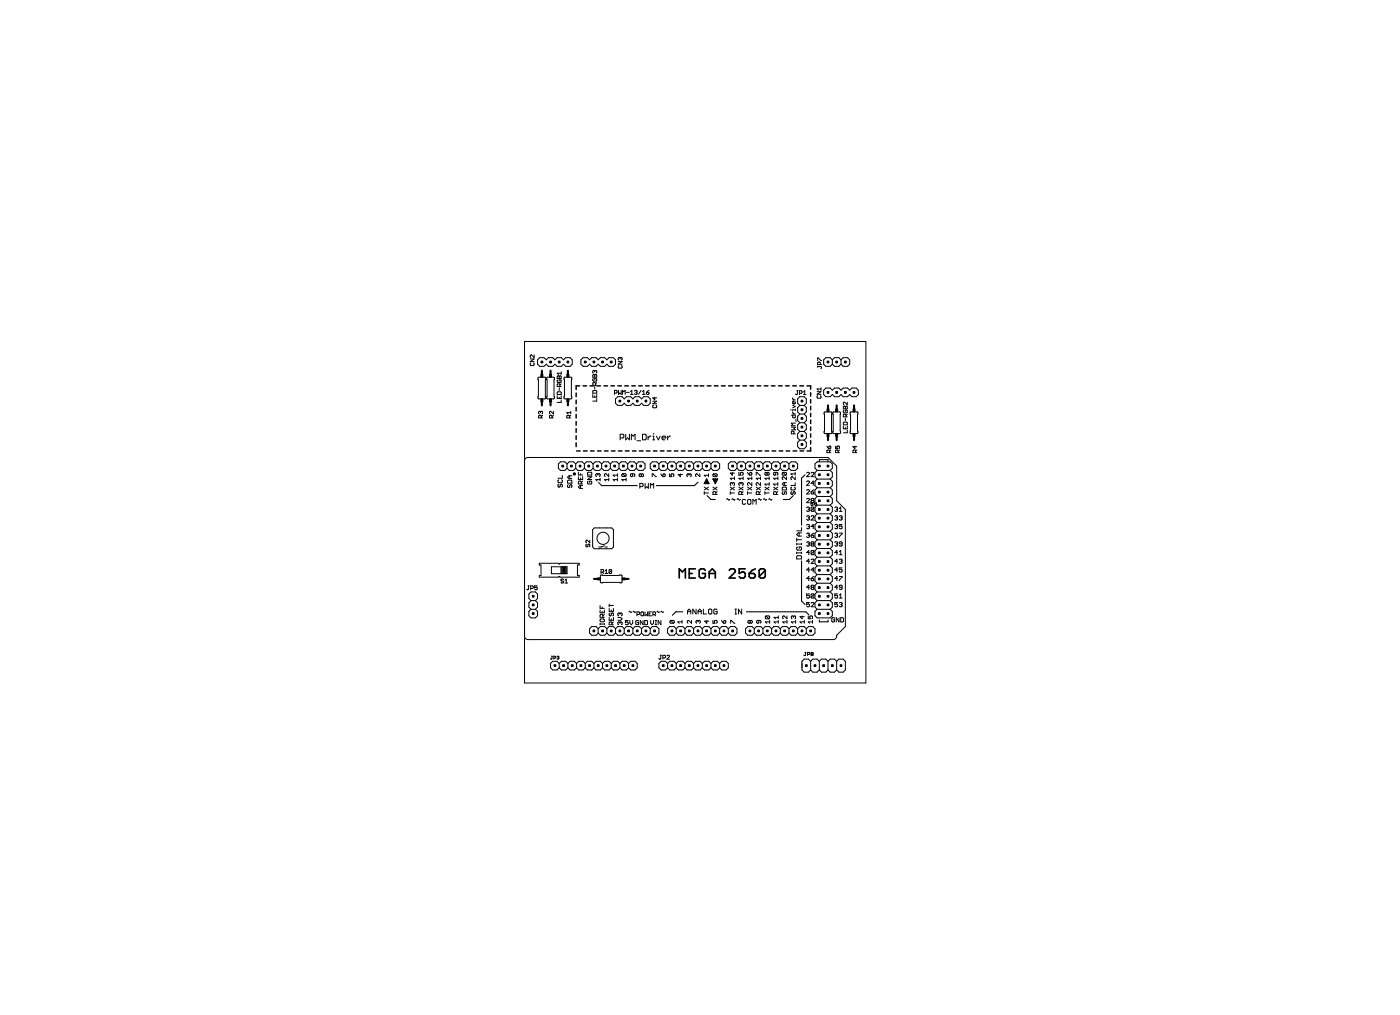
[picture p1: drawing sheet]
<svg xmlns="http://www.w3.org/2000/svg" width="410mm" height="297mm" viewBox="0 0 410 297" stroke-linecap="round" stroke-linejoin="round" font-family="sans-serif">
<g fill="none" stroke="#000" stroke-width=".29">
<path d="M153.6 99.9h99.9v100h-99.9zM155.3 105.1h1.1l-1.1 .7h1.1M155.4 106.2l-.1 .2 .1 .6h.8l.2-.2-.2-.6M156.4 103.9v.7l-.8-.7-.3 .2 .1 .5M157.4 105.3l.6-.6h1.3l.6 .6 .7-.6h1.2l.7 .6 .6-.6h1.3l.6 .6 .7-.6h1.2l.7 .6v1.3l-.7 .6h-1.2l-.7-.6-.6 .6h-1.3l-.6-.6-.7 .6h-1.2l-.7-.6-.6 .6h-1.3l-.6-.6zM157.6 110.5h2.2v6l-.2 .2-2.1-.1zM160.1 110.5h2.2v6l-.1 .2-2.1-.1zM163.2 114.9l.1-.2h.8l.2 .7h-1.1zM163.2 115.8v.8h1.1v-.8M163.3 111.2l-.1 .2 .1 .5h.8l.2-.2-.2-.5h-.4v.3M163.3 110l.4 .2 .4-.2 .2 .8h-1.1zM163.7 110.2v.6"/>
<path d="M163.7 113.5v.8M163.7 116.2v.4M163.9 113.1l-.2-.8-.5 .2v.6h1.1M164.3 117v.8h-1.1M164.3 108.8v.8M164.3 112.3l-.4 .4M164.3 109.2h-1.1l.4 .4M165.2 110.5h2.2v6l-.1 .2-2.1-.1zM170.1 105.3l.6-.6h1.3l.6 .6 .7-.6h1.2l.7 .6 .6-.6h1.3l.6 .6 .6-.6h1.3l.6 .6v1.3l-.6 .6h-1.3l-.6-.6-.6 .6h-1.3l-.6-.6-.7 .6h-1.2l-.7-.6-.6 .6h-1.3l-.6-.6zM173.6 115.4v.8h1.1v-.8M173.8 109.6l.3 .2 .4-.2 .2 .8h-1.1zM173.8 110.8l-.2 .2 .2 .5h.7l.2-.1-.2-.6h-.4v.4"/>
<path d="M173.8 114.3h.7l.2 .8h-1.1zM174.1 108.6l-.2-.2-.3 .2 .2 .6M174.1 108.6l.2-.2 .4 .2-.2 .6M174.1 108.6v.2M174.1 109.8v.6M174.1 113.1v.8M174.1 115.8v.4M174.3 112.7v-.6l-.5-.1-.2 .7h1.1M174.7 116.6v.8h-1.1M174.7 112l-.4 .3M179.9 115l.8-.2-.2-.6h-.6v1.2M180.2 116.7l.7-.6h1.2l.7 .6 .6-.6h1.3l.6 .6 .6-.6h1.3l.7 .6 .6-.6h1.3l.6 .6v1.3l-.6 .6h-1.3l-.6-.6-.7 .6h-1.3l-.6-.6-.6 .6h-1.3l-.6-.6-.7 .6h-1.2l-.7-.6z"/>
<path d="M181 105.8h1.2l-1.2 .8h1.2M181.1 114.2v1.2l.4-.4 .4 .4v-1.2M181.2 107l-.2 .2 .2 .5h.8l.2-.2-.2-.5M181.6 104.8v.2M181.6 104.8l.2-.2 .4 .2-.2 .6M181.6 104.8l-.2-.2-.4 .2 .2 .6M182.3 115.4v-1.2l.3 .4 .4-.4v1.2M183.4 114.8h.8M184.6 115.4h.8M184.6 114.6l.4-.4v1.2M185.8 114.4l.6-.2 .1 .2-.1 .4M186.2 114.8h.2"/>
<path d="M186.4 114.8l.1 .2-.1 .4-.6-.2M187.7 114.2l-.8 1.2M188.1 115.4h.8M188.1 114.6l.4-.4v1.2M189.3 114.8h.6l.2 .4-.6 .2zM190.1 114.2l-.8 .6M191.1 117.4h1.2l-1.2 .8h1.2M191.3 118.6l-.2 .2 .2 .5h.8l.2-.2-.2-.5M191.7 116.2v.8l-.6-.6h1.2M231.5 120h.2M232.1 116.4l.4 .6M232.1 118.6l.8 .4-.8 .4"/>
<path d="M232.1 117h.8M232.9 117.6l-.2 .6h-.4l-.2-.6 .4-.2v.8M232.9 119.7v.4M232.9 120h-.8v.1M233.3 114.3h.4M233.5 114.3v1l-.2 .2-.4-.2M234.1 115.1l.7-.2-.1-.6h-.6v1.2M234.2 118.6l-.6-.6v-1.3l.6-.6h1.3l.6 .6v1.3l-.6 .6M234.2 118.6l-.6 .7v1.2l.6 .7M234.2 118.6h1.3M235.2 115.5h.8M235.2 114.7l.4-.4v1.2"/>
<path d="M235.5 118.6l.6 .7v1.2l-.6 .7M239.2 114.6h1.2l-1.2 .8h1.2M239.4 107.3h1l.2 .2-.2 .4M239.4 105.5v-.7l1.2 .7M239.4 107.1v.4M239.4 115.8l-.2 .2 .2 .5h.8l.2-.1-.2-.6M240.2 106.7v-.6l-.6-.2-.2 .8h1.2M240.4 113.5v.7M240.4 113.8h-1.2l.4 .4M241.2 114.2l.6-.6h1.3l.6 .6 .6-.6h1.3l.7 .6 .6-.6h1.3l.6 .6 .6-.6h1.3l.6 .6v1.3l-.6 .6h-1.3l-.6-.6-.6 .6h-1.3l-.6-.6-.7 .6h-1.3l-.6-.6-.6 .6h-1.3l-.6-.6zM243.7 106.6l.6 .6h1.3l.7-.6M243.7 105.3v1.3"/>
<path d="M243.7 105.3l-.6-.6h-1.3l-.6 .6v1.3l.6 .6h1.3l.6-.6M243.7 105.3l.6-.6h1.3l.7 .6M246.3 105.3l.6-.6h1.3l.6 .6v1.3l-.6 .6h-1.3l-.6-.6M246.3 105.3v1.3M247.1 118.9l.4 .2 .4-.2 .2 .8h-1.2zM247.5 119.1v.6M248.1 117.7v.8l-.8-.8-.4 .2 .2 .6M153.6 134.9l.3-.7 .7-.3h87.8l2.6 2.5v10.2l2.5 2.5v34.3l-2.5 2.5-.1 .8-.7 .5h-89.6l-.7-.3-.3-.7M158.3 120.6l.2-.2 .4 .2-.2 .5M158.3 120.6l-.2-.2-.4 .2 .2 .5M158.3 120.6v.2M158.5 122.3l-.2-.8-.6 .2v.6h1.2"/>
<path d="M158.9 121.5l-.4 .4M161.6 122.3l-.1-.8-.6 .2v.6h1.1M162 120.4v.7l-.7-.7-.4 .2 .2 .5M162 121.5l-.4 .4M164.7 139.1v.9h-1.3M166 135.8l-.6-.7h-1.3l-.6 .7v1.2l.6 .7h1.3l.6-.7M166 137l.7 .7h1.2l.7-.7M166 135.8l.7-.7h1.2l.7 .7M166 135.8v1.2M166.7 122.3l-.2-.8-.5 .2v.6h1.1M166.8 139.2v.9M167.1 121.5l-.4 .4"/>
<path d="M167.1 120.8h-1.1l.3 .3M167.1 120.4v.7M167.4 139.2h-.8l-.4 .5 .4 .4h.8M168.6 137l.6 .7h1.3l.6-.7M168.6 135.8l.6-.7h1.3l.6 .7M168.6 135.8v1.2M169.4 139.5v.8h1.2v-.8M169.4 138.2v.8h1.2M170 138.6v.4M170 139.9v.4M171.1 137l.6 .7h1.3l.7-.7M171.1 135.8l.6-.7h1.3l.7 .7"/>
<path d="M171.1 135.8v1.2M172 139.5h1.3l-1.3 .8h1.3M172 138.4l.2-.2h.9l.2 .8h-1.3zM173.7 137l.6 .7h1.2l.7-.7M173.7 135.8l.6-.7h1.2l.7 .7M173.7 135.8v1.2M175.1 138.8l-.2-.2-.4 .2 .2 .6M175.1 138.8l.2-.2 .4 .2-.2 .6M175.1 138.8v.2M175.7 139.9v.9M176.2 137l.6 .7h1.3l.6-.7M176.2 135.8l.6-.7h1.3l.6 .7"/>
<path d="M176.2 135.8v1.2M178.2 138.6v.8l-.8-.8-.4 .2 .2 .6M178.2 139.9v.9M178.7 137l.6 .7h1.3l.7-.7M178.7 135.8l.6-.7h1.3l.7 .7M178.7 135.8v1.2M180.8 138.6v.8M180.8 139.9v.9M180.8 139h-1.3l.5 .4M181.3 137l.6 .7h1.3l.6-.7M181.3 135.8l.6-.7h1.3l.6 .7M181.3 135.8v1.2"/>
<path d="M181.6 128.2h.8l.3-.3v-.5l-.3-.3h-.8v1.6M182.3 138.6h.8l.2 .2-.2 .6M182.3 138.6l-.2 .7 .2 .1h.8M182.3 138.6l.8 .8M183.2 127.1v1.6l.6-.5 .5 .5v-1.6M183.3 139.9v.9M183.8 137l.6 .7h1.3l.6-.7M183.8 135.8l.6-.7h1.3l.6 .7M183.8 135.8v1.2M184.9 128.7v-1.6l.5 .5 .5-.5v1.6M185.3 138.7v.6l-.3 .2-.4-.2 .2-.6h.9l.2 .2-.2 .6M186.3 135.8l.7-.7h1.2l.7 .7v1.2l-.7 .7h-1.2l-.7-.7"/>
<path d="M186.3 135.8v1.2M186.5 129h1.1M187.8 138.9l-.2-.2-.4 .2 .2 .6 .4-.2M187.8 138.9l.2-.2 .4 .2-.2 .6-.4-.2M187.8 138.9v.4M188.1 127.1h.9l.2 .3v1l-.2 .3h-.9zM189.8 127.6v1.1M190.6 127.6h-.3l-.5 .6M191 139.5v-.8l1.2 .8M191.1 128.7h.6M191.1 127.6h.3v1.1M191.4 126.8v.3"/>
<path d="M192.2 127.6l.6 1.1 .5-1.1M192.9 135.8l-.6-.7h-1.3l-.6 .7v1.2l.6 .7h1.3l.6-.7M192.9 137l.7 .7h1.2l.7-.7M192.9 135.8v1.2M192.9 135.8l.7-.7h1.2l.7 .7M193.5 138.7l.6 .8M193.9 128.2h1l-.2-.6h-.6l-.2 .3v.5l.2 .3h.6M194.3 138.7l.5 .2-.3 .6h-.4v-.6zM195.5 137l.6 .7h1.3l.6-.7M195.5 135.8v1.2M195.5 135.8l.6-.7h1.3l.6 .7M195.5 127.6v1.1"/>
<path d="M196 138.7v.8h.7l-.2-.4 .2-.4 .6 .2-.2 .6M196.3 127.6l-.8 .6M198 137l.6 .7h1.3l.7-.7M198 135.8l.6-.7h1.3l.7 .7M198 135.8v1.2M199.2 138.7v.8l-.6-.6h1.2M200.6 137l.6 .7h1.3l.6-.7M200.6 135.8l.6-.7h1.3l.6 .7M200.6 135.8v1.2M201.7 138.9l-.2-.2-.4 .2 .2 .6M201.7 138.9l.3-.2 .4 .2-.2 .6M201.7 138.9v.2"/>
<path d="M203.1 137l.6 .7h1.3l.6-.7M203.1 135.8l.6-.7h1.3l.6 .7M203.1 135.8v1.2M204.9 138.7v.8l-.8-.8-.4 .2 .2 .6M205.6 137l.7 .7h1.2l.7-.7M205.6 135.8l.7-.7h1.2l.7 .7M205.6 135.8v1.2M207.5 139.1h-1.3l.4 .4M207.5 138.7v.8M208.2 135.8l.6-.7h1.3l.6 .7v1.2l-.6 .7h-1.3l-.6-.7M208.2 135.8v1.2M208.9 138.7l-.2 .2 .2 .6h.9"/>
<path d="M208.9 138.7h.9l.2 .2-.2 .6M208.9 138.7l.9 .8M214.4 138.2v.9l-.6-.6h1.3M215.1 140h-1.3l.4 .4M215.1 139.6v.8M215.8 135.8l-.6-.7h-1.3l-.6 .7v1.2l.6 .7h1.3l.6-.7M215.8 137l.6 .7h1.3l.6-.7M215.8 135.8l.6-.7h1.3l.6 .7M215.8 135.8v1.2M216.3 138.2v.9h.7l-.2-.4 .2-.5 .6 .3-.2 .6M217.6 140h-1.3l.5 .4M217.6 139.6v.8"/>
<path d="M218.3 137l.6 .7h1.3l.7-.7M218.3 135.8l.6-.7h1.3l.7 .7M218.3 135.8v1.2M218.9 138.2l.6 .9M219.5 138.5l.4-.3 .2 .7-.6 .2zM220.1 140h-1.2l.4 .4M220.1 139.6v.8M220.9 137l.6 .7h1.3l.6-.7M220.9 135.8l.6-.7h1.3l.6 .7M220.9 135.8v1.2M221.4 139.1v-.9l1.3 .9M222.7 140h-1.3l.4 .4"/>
<path d="M222.7 139.6v.8M223.4 137l.6 .7h1.3l.6-.7M223.4 135.8l.6-.7h1.3l.6 .7M223.4 135.8v1.2M224.6 138.5l-.2-.3-.4 .3 .2 .6 .4-.2M224.6 138.5l.2-.3 .4 .3-.2 .6-.4-.2M224.6 138.5v.4M225.2 140h-1.2l.4 .4M225.2 139.6v.8M225.9 137l.7 .7h1.2l.7-.7M225.9 135.8l.7-.7h1.2l.7 .7M225.9 135.8v1.2"/>
<path d="M227.1 138.2v.7l-.2 .2-.4-.2 .2-.7h.8l.3 .3-.3 .6M227.8 140h-1.3l.4 .4M227.8 139.6v.8M228.5 137l.6 .7h1.3l.6-.7M228.5 135.8l.6-.7h1.3l.6 .7M228.5 135.8v1.2M229.3 138.2l-.3 .7 .3 .2h.8M229.3 138.2h.8l.2 .3-.2 .6M229.3 138.2l.8 .9M230.3 139.6v.8l-.8-.8-.5 .2 .3 .6M231 135.8l.6-.7h1.3l.7 .7v1.2l-.7 .7h-1.3l-.6-.7M231 135.8v1.2"/>
<path d="M231.7 121.5h1.2v.6l-.6 .2-.2-.8M231.7 125h1.2l-.4 .4 .4 .4h-1.2M232.1 121.1h.8M232.1 120.5l.4 .6M232.5 127v-.6l-.6-.2-.2 .8h1.2M232.8 139.6v.8l-.8-.8-.4 .2 .2 .6M232.8 138.7h-1.2l.4 .4M232.8 138.2v.9M232.9 123.8h-1.2l.4 .4-.4 .4h1.2M233.1 122.7v.7M234.2 128.8l-.6 .6v1.3l.6 .6h1.3l.6-.6v-1.3l-.6-.6M234.2 123.7l-.6 .7v1.2l.6 .7"/>
<path d="M234.2 126.3l-.6 .6v1.3l.6 .6M234.2 121.2l-.6 .6v1.3l.6 .6M234.2 126.3h1.3M234.2 128.8h1.3M234.2 123.7h1.3M234.2 121.2h1.3M235.5 121.2l.6 .6v1.3l-.6 .6M235.5 123.7l.6 .7v1.2l-.6 .7M235.5 126.3l.6 .6v1.3l-.6 .6M236.2 138.5l.2-.3 .6 .3-.8 1h.8M237.5 138.5l.2-.3 .6 .3-.8 1h.8M239.3 137.7l-.7-.7v-1.2l.7-.7h3.8l.6 .7v1.2l-.6 .7"/>
<path d="M239.3 137.7h3.8M239.3 137.7l-.7 .6v1.3l.7 .6M241.4 120.6l2.2 .1-.2 6.2h-1.8l-.3-.2zM242.1 130.5l.6 .8M242.7 130.7l.4-.2 .2 .6-.6 .2zM242.9 132.5v-.6l-.6-.2-.2 .8h1.2M243.1 137.7l.6 .6v1.3l-.6 .6M243.3 131.7l-.4 .4M243.9 120.6l2.2 .1v5.9l-.1 .3h-1.9l-.2-.2zM244.7 130.5v.8h.5l-.2-.4 .2-.4 .6 .2-.2 .6M245.4 132.5v-.6l-.5-.2-.2 .8h1.1M245.8 131.7l-.4 .4"/>
<path d="M246.9 123.7l.2-.2h.8l.2 .8h-1.2zM246.9 124.7v.8h1.2v-.8M247.1 120l-.2 .2 .2 .6h.8l.2-.2-.2-.6h-.4v.4M247.5 122.4v.8M247.5 125.1v.4M247.7 122l-.2-.8-.6 .2v.6h1.2M248.1 121.2l-.4 .4M248.1 125.9v.8h-1.2M249 120.6l2.2 .1v5.9l-.2 .3h-1.8l-.3-.2zM250.3 130.5v.8l-.6-.6h1.2M250.5 132.5v-.6l-.6-.2-.2 .8h1.2M250.9 131.7l-.4 .4"/>
<path d="M163.6 141.7l-.2 .2 .2 .7 .4-.3 .2-.6 .5 .2-.3 .7M163.6 140.4l-.2 .2 .2 .7h.8l.3-.2-.3-.7M166.2 140.7l.2-.2h.8l.2 .2v.7h-1.2zM166.4 141.8l-.2 .2 .2 .7 .4-.2 .2-.7 .4 .2-.2 .7M170 142.1v.8M170.2 141.6l-.2-.8-.6 .2v.6h1.2M170.6 142.1h-.8l-.4 .4 .4 .4h.8M170.6 140.8l-.4 .4M171.7 159.3l-.1 .5 .3 .2 .2-.6 .4-.1 .2 .1-.2 .6M172.2 140.8l-.2 .2 .2 .6h.9l.2-.2-.2-.6h-.4v.4M172.7 158.1v.8l-.8-.8-.3 .2 .1 .6M174 154.5h5.1l.5 .5v5.1l-.5 .5h-5.1l-.5-.5v-5.1z"/>
<path d="M175.7 140.4h-1.2l.4 .4M177 159.7l-.9 .4h-.8M178.2 140.4h-1.2l.4 .4M180.8 140.4h-1.3l.5 .4M183.3 140.4h-1.2l.4 .4M187.3 142.4h.8l.2-.2v-.5l-.2-.2h-.8v1.4M188.9 141.5v1.4l.5-.5 .4 .5v-1.4M190.4 142.9v-1.4l.5 .4 .5-.4v1.4M206.2 144.3h1.3M206.2 143.9v.8M206.2 142.6l1.3 .8M207.5 142.6l-1.3 .8"/>
<path d="M208.7 142.6l1.3 .8M209.6 144.7v-.6l-.7-.2-.2 .8h1.3M210 143.9l-.4 .4M210 142.6l-1.3 .8M212.7 146.2l.3-.3 .4 .5 .3-.2M213.8 144.3h1.3M213.8 143.9v.8M213.8 142.6l1.3 .8M214.3 146.2l.2-.3 .5 .5 .2-.2M214.4 141.5l.3-.3 .4 .3-.2 .6M214.4 141.5v.2M214.4 141.5l-.2-.3-.4 .3 .2 .6"/>
<path d="M215.1 142.6l-1.3 .8M215.8 146.2l.3-.3 .4 .5 .3-.2M216.3 142.6l1.3 .8M217 141.5l.2-.3 .4 .3-.2 .6M217 141.5l-.2-.3-.5 .3 .3 .6M217 141.5v.2M217.2 144.7v-.6l-.2-.2-.7 .2v.6h1.3M217.6 143.9l-.4 .4M217.6 142.6l-1.3 .8M218.3 146.4l-.2-.2h-.5l-.2 .2v.9l.2 .3h.5l.2-.3M218.9 143.9v.8M218.9 144.3h1.2"/>
<path d="M218.9 142.6l1.2 .8M219.1 146.2h.5l.3 .2v.9l-.3 .3h-.5l-.2-.3v-.9zM220.1 141.2v.9l-.8-.9-.4 .3 .2 .6M220.1 142.6l-1.2 .8M220.5 147.6v-1.4l.4 .4 .5-.4v1.4M221.4 142.6l1.3 .8M222 146.2l.2-.3 .5 .5 .2-.2M222.3 144.7v-.6l-.2-.2-.7 .2v.6h1.3M222.7 141.2v.9l-.9-.9-.4 .3 .2 .6M222.7 143.9l-.4 .4M222.7 142.6l-1.3 .8M223.5 146.2l.3-.3 .4 .5 .3-.2"/>
<path d="M224 143.9v.8M224 144.3h1.2M224 142.6l1.2 .8M225.1 146.2l.2-.3 .5 .5 .2-.2M225.2 141.2v.9M225.2 141.7h-1.2l.4 .4M225.2 142.6l-1.2 .8M226.5 142.6l1.3 .8M227.3 144.7l-.2-.8-.6 .2v.6h1.3M227.8 141.2v.9M227.8 141.7h-1.3l.4 .4M227.8 143.9l-.5 .4"/>
<path d="M227.8 142.6l-1.3 .8M229 142.8l.3-.2h.8l.2 .2v.6h-1.3zM229.3 143.9l-.3 .6 .5 .2 .2-.6 .4-.2 .2 .2-.2 .6M229.7 141.2v.9M230.3 141.2h-.8l-.5 .5 .5 .4h.8M231.8 142.6l-.2 .2 .2 .6h.8l.2-.2-.2-.6M231.8 143.9l-.2 .6 .4 .2 .2-.6 .4-.2 .2 .2-.2 .6M232.8 141.2v.9h-1.2M233.3 157.9h1.4M233.3 157.5v.9M233.3 159v.4M233.3 159.2h1.4"/>
<path d="M234 155.9v1M234.7 154.4v.9h-1.4M234.7 159v.4M234.7 155.9h-1l-.4 .5 .4 .5h1M236.2 153.7l.6-.2 .2 .2-.2 .4M236.2 141l.2-.2 .6 .2-.8 1h.8M236.2 143.5l.2-.2 .6 .2-.8 1.1h.8M236.2 146.1l.2-.2 .6 .2-.8 1h.8M236.2 148.6l.6-.2 .2 .2-.2 .4M236.2 151.2l.6-.3 .2 .3-.2 .4M236.2 156.2l.6-.2 .2 .2-.2 .4M236.2 158.8l.6-.2 .2 .2-.2 .4"/>
<path d="M236.6 149h.2M236.6 151.6h.2M236.6 154.1h.2M236.6 156.6h.2M236.6 159.2h.2M236.8 154.1l.2 .2-.2 .4-.6-.2M236.8 149l.2 .2-.2 .4-.6-.2M236.8 151.6l.2 .2-.2 .4-.6-.2M236.8 156.6l.2 .2-.2 .5-.6-.2M236.8 159.2l.2 .2-.2 .4-.6-.2M237.5 144h.6l.2 .4-.6 .2zM237.5 151.2l.2-.3 .6 .3-.8 1h.8"/>
<path d="M237.5 156.6h.6l.2 .5-.6 .2zM237.7 146.5l-.2-.2 .2-.4 .6 .2-.2 .4M237.7 146.5l-.2 .2 .2 .4 .6-.2-.2-.4M237.7 159.2l-.2-.2 .2-.4 .6 .2-.2 .4M237.7 159.2l-.2 .2 .2 .4 .6-.2-.2-.4M237.7 146.5h.4M237.7 159.2h.4M238 147.1h-.6v.4l.3-.1 .3 .1-.1 .5-.5-.2M238.3 148.6l-.6-.2-.2 .2v.8M238.3 148.6v.8l-.2 .2-.6-.2M238.3 141.4h-.8l.6-.6v1.2M238.3 154.1h-.8l.6-.6v1.2"/>
<path d="M238.3 143.3l-.8 .7M238.3 148.6l-.8 .8M238.3 156l-.8 .6M238.5 147.1v.6l.3 .3 .3-.3v-.6M239.3 145.3l-.7 .6v1.3l.7 .6M239.3 155.4l-.7 .7v1.3l.7 .6M239.3 150.4l-.7 .6v1.3l.7 .6M239.3 158l-.7 .6v1.3l.7 .6M239.3 152.9l-.7 .6v1.3l.7 .6M239.3 147.8l-.7 .7v1.2l.7 .7M239.3 142.7l-.7 .7v1.3l.7 .6M239.3 140.2l-.7 .6v1.3l.7 .6"/>
<path d="M239.3 140.2h3.8M239.3 142.7h3.8M239.3 145.3h3.8M239.3 147.8h3.8M239.3 150.4h3.8M239.3 152.9h3.8M239.3 155.4h3.8M239.3 158h3.8M243.1 145.3l.6 .6v1.3l-.6 .6M243.1 142.7l.6 .7v1.3l-.6 .6M243.1 152.9l.6 .6v1.3l-.6 .6M243.1 147.8l.6 .7v1.2l-.6 .7"/>
<path d="M243.1 150.4l.6 .6v1.3l-.6 .6M243.1 140.2l.6 .6v1.3l-.6 .6M243.1 155.4l.6 .7v1.3l-.6 .6M243.1 158l.6 .6v1.3l-.6 .6M244.4 151.2l.6-.3 .3 .3-.3 .4M244.4 148.6l.6-.2 .3 .2-.3 .4M244.4 153.7l.6-.2 .3 .2-.3 .4M244.4 156.2l.6-.2 .3 .2-.3 .4M244.4 158.8l.6-.2 .3 .2-.3 .4M244.9 149h.1M244.9 151.6h.1M244.9 154.1h.1"/>
<path d="M244.9 156.6h.1M244.9 159.2h.1M245 151.6l.3 .2-.3 .4-.6-.2M245 149l.3 .2-.3 .4-.6-.2M245 154.1l.3 .2-.3 .4-.6-.2M245 156.6l.3 .2-.3 .5-.6-.2M245 159.2l.3 .2-.3 .4-.6-.2M245.7 149.6h.9M245.7 148.8l.5-.4v1.2M245.7 151.2l.7-.3 .2 .3-.2 .4M245.7 156h.9l-.9 1.3M246.2 151.6h.2"/>
<path d="M246.4 151.6l.2 .2-.2 .4-.7-.2M246.6 159.2l-.9-.2 .3-.4 .6 .2v.8l-.2 .2-.7-.2M246.6 153.5h-.9v.6l.5-.2 .4 .2-.2 .6-.7-.2M154.6 171.4h.4M154.8 171.4v1l-.2 .2-.4-.2M155.4 172.2l.7-.2-.1-.6h-.6v1.2M155.5 175.8l-.6-.7v-1.2l.6-.7h1.3l.6 .7v1.2l-.6 .7M155.5 178.3l-.6 .6v1.3l.6 .6h1.3l.6-.6v-1.3l-.6-.6M155.5 175.8h1.3M155.5 178.3h1.3M155.5 175.8l-.6 .6v1.3l.6 .6M156.8 175.8l.6 .6v1.3l-.6 .6"/>
<path d="M157.3 171.4h-.8v.6l.4-.2 .4 .2-.2 .6-.6-.2M157.9 164.8h5.6l.2 .3 .3-.3h5.6v.6h-.5v3h.5v.5h-5.6l-.3-.2-.2 .2h-5.6v-.5h.5v-3h-.5zM161.5 165.9h4.5v2h-4.5zM164.3 165.9v2M164.5 165.9v2M164.8 165.9v2M165 165.9v2M165 169.7l-.2-.2-.5 .2 .1 .4 .6 .1-.2 .4-.5-.2M165.3 165.9v2M165.4 169.8l.4-.3v1.1M165.4 170.6h.8M165.5 165.9v2"/>
<path d="M165.8 165.9v2M175.7 177.2v.8h1.3M175.7 178.5v.8h1.3v-.8M175.9 168.3h6.1l.1 2.1-.2 .2-5.9-.1-.2-.2zM176 167.4h.6l.1-.5-.7-.2v1.1M176.3 177.6v.4M176.3 178.9v.4M176.4 167.4l.3 .4M177 179.8l-.5 .5M177.1 160.1h.7M177.2 167.1l.3-.4v1.1M177.2 167.8h.7"/>
<path d="M178.4 178.1v.8h1.2v-.8M178.4 176.8v.8M178.4 177.2h1.2M178.6 179.4l-.2 .6 .4 .2 .2-.6 .4-.2 .2 .2-.2 .6M179 178.5v.4M179.1 166.9l-.6-.2-.2 .2v.7M179.1 166.9v.7l-.2 .2-.6-.2M179.1 166.9l-.8 .7M181.5 179.6l-.2-.2-.4 .2 .2 .6M181.5 179.6l.2-.2 .5 .2-.3 .6M181.5 179.6v.2M184.2 179.1l.2-.2 .3 .4 .2-.2"/>
<path d="M185.3 179.1l.2-.2 .4 .4 .2-.2M186.5 179.8l.8-.2-.2-.5h-.6v1.1M187.7 179.3l.2-.2 .5 .2v.7l-.2 .2-.5-.2zM188.8 179.1v1.1l.4-.4 .4 .4v-1.1M190 179.6h.4M190.8 179.1h-.8v1.1h.8M191.2 179.8h.5l.2-.5-.7-.2v1.1M191.6 179.8l.3 .4M192.3 179.1l.2-.2 .4 .4 .2-.2M193.5 179.1l.2-.2 .4 .4 .2-.2M201.3 179.7v-.9l.5-.5 .5 .5v.9M201.3 179h1"/>
<path d="M203.8 178.3v1.4l-.9-1.4v1.4M204.4 179.7v-.9l.5-.5 .4 .5v.9M204.4 179h.9M206 178.3v1.4h.9M207.5 178.5l.2-.2h.5l.2 .2v1l-.2 .2-.7-.2zM210 178.5l-.3-.2-.7 .2v1l.7 .2 .3-.2v-.5h-.5M215.2 179.7h.5M215.2 178.3h.5M215.4 178.3v1.4M217.2 178.3v1.4l-1-1.4v1.4M233.3 162.9l.2-.3h1l.2 .3v.7h-1.4zM233.3 161.6v.4"/>
<path d="M233.3 161.8h1.4M233.5 160.1l-.2 .2v.5l.2 .2h1l.2-.2v-.5l-.2-.2h-.5v.4M234.7 161.6v.4M237 173.8h-.8v.6l.4-.2 .4 .2-.2 .6-.6-.2M237 176.3h-.8v.7l.4-.3 .4 .3-.2 .6-.6-.2M237 161.7h-.8l.6-.6v1.2M237 164.3h-.8l.6-.7v1.3M237 166.8h-.8l.6-.6v1.2M237 169.3h-.8l.6-.6v1.2M237 171.9h-.8l.6-.6v1.2M237.5 163.9l.2-.3 .6 .3-.8 1h.8M237.5 169.3h.6l.2 .5-.6 .1z"/>
<path d="M237.5 176.5l.2-.2 .6 .2-.8 1.1h.8M237.7 171.9l-.2 .2 .2 .4 .6-.2-.2-.4M237.7 171.9l-.2-.2 .2-.4 .6 .1-.2 .5M237.7 171.9h.4M238.3 161.3v.8l-.2 .2-.6-.2M238.3 174v.8l-.2 .2-.6-.2M238.3 166.8h-.8l.6-.6v1.2M238.3 161.3l-.6-.2-.2 .2v.8M238.3 174l-.2-.2-.6 .2v.8M238.3 161.3l-.8 .8M238.3 168.7l-.8 .6M238.3 174l-.8 .8"/>
<path d="M239.3 160.5l-.7 .7v1.2l.7 .7M239.3 165.6l-.7 .6v1.3l.7 .6M239.3 175.8l-.7 .6v1.3l.7 .6M239.3 170.7l-.7 .6v1.3l.7 .6M239.3 163.1l-.7 .6v1.3l.7 .6M239.3 168.1l-.7 .7v1.3l.7 .6M239.3 173.2l-.7 .7v1.2l.7 .7M239.3 178.3l-.7 .6v1.3l.7 .6h3.8l.6-.6v-1.3l-.6-.6M239.3 160.5h3.8M239.3 163.1h3.8M239.3 165.6h3.8M239.3 168.1h3.8"/>
<path d="M239.3 170.7h3.8M239.3 173.2h3.8M239.3 175.8h3.8M239.3 178.3h3.8M243.1 160.5l.6 .7v1.2l-.6 .7M243.1 163.1l.6 .6v1.3l-.6 .6M243.1 165.6l.6 .6v1.3l-.6 .6M243.1 168.1l.6 .7v1.3l-.6 .6M243.1 170.7l.6 .6v1.3l-.6 .6M243.1 173.2l.6 .7v1.2l-.6 .7M243.1 175.8l.6 .6v1.3l-.6 .6M245.3 173.8h-.9v.6l.5-.2 .4 .2-.3 .6-.6-.2"/>
<path d="M245.3 176.3h-.9v.7l.5-.3 .4 .3-.3 .6-.6-.2M245.3 161.7h-.9l.6-.6v1.2M245.3 164.3h-.9l.6-.7v1.3M245.3 166.8h-.9l.6-.6v1.2M245.3 169.3h-.9l.6-.6v1.2M245.3 171.9h-.9l.6-.6v1.2M245.7 163.9l.7-.3 .2 .3-.2 .4M245.7 161.5l.5-.4v1.2M245.7 174.2l.5-.4v1.2M245.7 168.7h.9l-.9 1.2M245.7 176.5l.7-.2 .2 .2-.2 .5M245.7 162.3h.9"/>
<path d="M245.7 175h.9M246.2 164.3h.2M246.2 177h.2M246.4 164.3l.2 .2-.2 .4-.7-.2M246.4 177l.2 .2-.2 .4-.7-.2M246.6 166.2h-.9v.6l.5-.2 .4 .2-.2 .6-.7-.2M246.6 171.9h-.6l-.3-.2 .3-.4 .6 .1v.9l-.2 .2-.7-.2M161.5 192h.3M161.6 192v.7l-.1 .2-.3-.2M162.2 192.6h.4l.1-.4-.5-.2v.9M163.1 192.2l.4-.2v.5M163.4 192.5h.1"/>
<path d="M163.5 192.5v.4l-.4-.2M163.7 194.2l.7-.7h1.3l.6 .7M163.7 195.4l.7 .7h1.3l.6-.7M163.7 194.2l-.6-.7h-1.3l-.6 .7v1.2l.6 .7h1.3l.6-.7M163.7 194.2v1.2M166.3 194.2l.6-.7h1.3l.6 .7M166.3 195.4l.6 .7h1.3l.6-.7M166.3 194.2v1.2M168.8 194.2l.7-.7h1.2l.7 .7M168.8 195.4l.7 .7h1.2l.7-.7M168.8 194.2v1.2M171.4 194.2l.6-.7h1.3l.6 .7"/>
<path d="M171.4 195.4l.6 .7h1.3l.6-.7M171.4 194.2v1.2M173.9 194.2l.6-.7h1.3l.6 .7M173.9 195.4l.6 .7h1.3l.6-.7M173.9 194.2v1.2M175.2 184l-.7-.6h-1.2l-.7 .6v1.3l.7 .6h1.2l.7-.6M175.2 184l.6-.6h1.3l.6 .6M175.2 185.3l.6 .6h1.3l.6-.6M175.2 184v1.3M175.7 182.4v.4M175.7 182.6h1.3M175.9 181.1h.8l.3 .7-.3 .2h-.8l-.2-.2z"/>
<path d="M176.4 194.2l.7-.7h1.2l.7 .7M176.4 195.4l.7 .7h1.2l.7-.7M176.4 194.2v1.2M176.5 180.7v-.7l-.6-.2-.2 .2v.7h1.3M177 182.4v.4M177.7 184l.6-.6h1.3l.6 .6M177.7 185.3l.6 .6h1.3l.6-.6M177.7 184v1.3M178.4 180.7v.8h1.2v-.8M179 195.4l.6 .7h1.3l.6-.7M179 194.2l.6-.7h1.3l.6 .7M179 194.2v1.2"/>
<path d="M179 181.1v.4M179.2 182.8v-.6l-.2-.2-.6 .2v.6h1.2M179.6 182l-.4 .4M180.2 184l.7-.6h1.2l.7 .6M180.2 185.3l.7 .6h1.2l.7-.6M180.2 184v1.3M180.9 180.7h.8l.5 .4-.5 .4h-.8M181.5 194.2l.6-.7h1.3l.6 .7M181.5 195.4l.6 .7h1.3l.6-.7M181.5 194.2v1.2M181.5 182.2l-.2-.2-.4 .2 .2 .6M181.5 182.2l.2-.2 .5 .2-.3 .6"/>
<path d="M181.5 182.2v.2M182.8 184l.6-.6h1.3l.6 .6M182.8 185.3l.6 .6h1.3l.6-.6M182.8 184v1.3M183.9 181.6h-.8v.6l.4-.2 .4 .2-.2 .6-.6-.2M184 194.2l.7-.7h1.2l.7 .7v1.2l-.7 .7h-1.2l-.7-.7M184 194.2v1.2M184.4 181.6v.8l.4 .4 .5-.4v-.8M185.3 184l.6-.6h1.3l.7 .6M185.3 185.3l.6 .6h1.3l.7-.6M185.3 184v1.3M187 181.8l-.2-.2-.6 .2v.8l.6 .2 .2-.6h-.4"/>
<path d="M187.9 185.3l.6 .6h1.3l.6-.6M187.9 184l.6-.6h1.3l.6 .6M187.9 184v1.3M188.3 181.6v1.2l-.8-1.2v1.2M188.8 181.6l.8 .2v.8l-.2 .2h-.6zM190.4 184l.6-.6h1.3l.6 .6v1.3l-.6 .6h-1.3l-.6-.6M190.4 184v1.3M190.5 181.6v.8l.4 .4 .4-.4v-.8M191.8 181.6h.5M191.8 182.8h.5M192 181.6v1.2M193.3 191.8h.4"/>
<path d="M193.5 191.8v.9l-.2 .2-.4-.2M193.5 181.6v1.2l-.8-1.2v1.2M194.1 192.5h.6l.2-.5-.8-.2v1.1M195.3 192l.2-.2 .5 .2-.7 .9h.7M195.5 194.2l-.7-.7h-1.2l-.7 .7v1.2l.7 .7h1.2l.7-.7M195.5 194.2l.6-.7h1.3l.6 .7M195.5 195.4l.6 .7h1.3l.6-.7M195.5 194.2v1.2M196.4 181.6l-.2 .6 .2 .2h.8M196.4 181.6h.8l.2 .2-.2 .6M196.4 181.6l.8 .8M198 184l-.6-.6h-1.3l-.6 .6v1.3l.6 .6h1.3l.6-.6"/>
<path d="M198 195.4l.6 .7h1.3l.7-.7M198 184v1.3M198 194.2v1.2M198 184l.6-.6h1.3l.7 .6M198 194.2l.6-.7h1.3l.7 .7M198 185.3l.6 .6h1.3l.7-.6M199.7 182h-1.2l.4 .4M199.7 181.6v.8M200.6 184l.6-.6h1.3l.6 .6M200.6 194.2l.6-.7h1.3l.6 .7M200.6 185.3l.6 .6h1.3l.6-.6M200.6 195.4l.6 .7h1.3l.6-.7"/>
<path d="M200.6 184v1.3M200.6 194.2v1.2M202.5 181.6v.8l-.8-.8-.4 .2 .2 .6M203.1 184l.6-.6h1.3l.6 .6M203.1 185.3l.6 .6h1.3l.6-.6M203.1 194.2l.6-.7h1.3l.6 .7M203.1 184v1.3M203.1 194.2v1.2M203.1 195.4l.6 .7h1.3l.6-.7M204.4 181.8l-.2-.2-.4 .2 .2 .6M204.4 181.8l.2-.2 .4 .2-.2 .6M204.4 181.8v.2"/>
<path d="M205.6 194.2l.7-.7h1.2l.7 .7M205.6 184l.7-.6h1.2l.7 .6M205.6 185.3l.7 .6h1.2l.7-.6M205.6 184v1.3M205.6 194.2v1.2M205.6 195.4l.7 .7h1.2l.7-.7M206.9 181.6v.8l-.6-.6h1.3M208.2 194.2l.6-.7h1.3l.6 .7M208.2 185.3l.6 .6h1.3l.6-.6M208.2 195.4l.6 .7h1.3l.6-.7M208.2 184v1.3M208.2 194.2v1.2"/>
<path d="M208.2 184l.6-.6h1.3l.6 .6M208.7 181.6v.8h.7l-.3-.4 .3-.4 .6 .2-.2 .6M210.7 194.2l.6-.7h1.3l.7 .7v1.2l-.7 .7h-1.3l-.6-.7M210.7 184l.6-.6h1.3l.7 .6M210.7 185.3l.6 .6h1.3l.7-.6M210.7 184v1.3M210.7 194.2v1.2M211.3 181.6l.6 .8M211.9 181.8l.2-.2 .4 .2-.2 .6h-.4zM213.3 184l.6-.6h1.3l.6 .6v1.3l-.6 .6h-1.3l-.6-.6M213.3 184v1.3M214 182.4v-.8l1.2 .8"/>
<path d="M219.6 181.8l-.2-.2-.4 .2 .2 .6 .4-.2M219.6 181.8l.3-.2 .4 .2-.3 .6-.4-.2M219.6 181.8v.4M220.9 184l.6-.6h1.3l.6 .6M220.9 184l-.7-.6h-1.3l-.6 .6v1.3l.6 .6h1.3l.7-.6M220.9 185.3l.6 .6h1.3l.6-.6M220.9 184v1.3M222.2 181.6v.6l-.2 .2-.4-.2 .2-.6h.8l.2 .2-.2 .6M223.4 185.3l.6 .6h1.3l.6-.6M223.4 184l.6-.6h1.3l.6 .6M223.4 184v1.3M224.3 180.3h.8l.3 .2-.3 .6"/>
<path d="M224.3 180.3l-.2 .6 .2 .2h.8M224.3 180.3l.8 .8M225.4 182h-1.3l.4 .4M225.4 181.6v.8M225.9 185.3l.7 .6h1.2l.7-.6M225.9 184l.7-.6h1.2l.7 .6M225.9 184v1.3M227.9 182h-1.3l.5 .4M227.9 180.3v.8M227.9 181.6v.8M227.9 180.7h-1.3l.5 .4M228.5 185.3l.6 .6h1.3l.6-.6"/>
<path d="M228.5 184l.6-.6h1.3l.6 .6M228.5 184v1.3M230.4 182h-1.2l.4 .4M230.4 180.3v.8l-.8-.8-.4 .2 .2 .6M230.4 181.6v.8M231 184l.6-.6h1.3l.7 .6M231 185.3l.6 .6h1.3l.7-.6M231 184v1.3M232.3 180.5l-.2-.2-.4 .2 .2 .6M232.3 180.5l.2-.2 .5 .2-.3 .6M232.3 180.5v.2M233 182h-1.3l.4 .4"/>
<path d="M233 181.6v.8M233.6 184l.6-.6h1.3l.6 .6M233.6 185.3l.6 .6h1.3l.6-.6M233.6 184v1.3M234.9 180.3v.8l-.6-.6h1.2M235.5 182h-1.2l.4 .4M235.5 181.6v.8M235.7 190.9h.3M235.8 190.9v.8l-.1 .2-.3-.2M236.1 184l.6-.6h1.3l.6 .6v1.3l-.6 .6h-1.3l-.6-.6M236.1 184v1.3M236.4 191.5h.5l.1-.4-.6-.2v1"/>
<path d="M236.7 180.3v.8h.6l-.2-.4 .2-.4 .6 .2-.2 .6M237.4 193.5l.6-.6h1.3l.6 .6M237.4 193.5l-.7-.6h-1.2l-.7 .6v2.6l.7 .6h1.2l.7-.6M237.4 196.1l.6 .6h1.3l.6-.6M237.4 193.5v2.6M237.6 191.4l-.1-.2 .1-.3 .5 .2-.2 .3M237.6 191.4l-.1 .1 .1 .4 .5-.2-.2-.3M237.6 191.4h.3M237.9 182h-1.2l.4 .4M237.9 181.6v.8M239.9 196.1l.6 .6h1.3l.6-.6M239.9 193.5l.6-.6h1.3l.6 .6"/>
<path d="M239.9 193.5v2.6M242.4 193.5l.7-.6h1.2l.7 .6M242.4 196.1l.7 .6h1.2l.7-.6M242.4 193.5v2.6M244.4 181l-.2-.2-.7 .2v.8l.7 .2 .2-.6h-.4M245 193.5l.6-.6h1.3l.6 .6v2.6l-.6 .6h-1.3l-.6-.6M245 193.5v2.6M245.7 180.8v1.2l-.8-1.2v1.2M246.2 180.8h.6l.2 .2v.8l-.2 .2h-.6z"/>
<circle cx="176.6" cy="157.5" r="1.78"/>
</g>
<path d="M235.7 138.9l-1 1.1v13.7M239.9 135.1v-.6h2.5v.6M175.3 141.2l.9 .9h10.4M204.4 141.1l-1.1 1h-11.1M207 145l1.2 1.2h1.2M232.3 145l-1.2 1.2h-1.7M199.9 179h-2l-1 1.1M218.6 179h17.4l.9 .9M234.7 164.2v11.7l1 1M239.9 181.5v.5h2.5v-.5" fill="none" stroke="#000" stroke-width=".32"/>
<path d="M167.9 138.5h.5v.4h-.5v-.2h.3h-.3z" fill-rule="evenodd" fill="#000" stroke="#000" stroke-width=".29"/>
<g fill="none" stroke="#000" stroke-width=".42">
<path d="M168.7 115v1.1M168.7 117.1v1.1M168.7 119.2v1.1M169.7 112.9h-1v1.1M170.7 112.9h1.1M172.8 112.9h1M174.8 112.9h1M176.8 112.9h1.1M178.9 112.9h1M180.9 112.9h1M182.9 112.9h1.1M185 112.9h1"/>
<path d="M187 112.9h1.1M189.1 112.9h1M191.1 112.9h1M193.1 112.9h1.1M195.2 112.9h1M197.2 112.9h1M199.2 112.9h1.1M201.3 112.9h1M203.3 112.9h1.1M205 112.9h1.1M207.1 112.9h1.1M209.2 112.9h1"/>
<path d="M211.2 112.9h1.1M213.3 112.9h1.1M215.4 112.9h1.1M217.5 112.9h1.1M219.6 112.9h1.1M221.7 112.9h1.1M223.8 112.9h1.1M225.8 112.9h1.1M227.9 112.9h1.1M230 112.9h1.1M232.1 112.9h1.1M234.2 112.9h1.1"/>
<path d="M236.3 112.9h1.1v1M237.4 114.9v1M237.4 116.9v1M237.4 118.9v1.1M168.7 121.3v1M168.7 123.4v1M168.7 125.4v1.1M168.7 127.5v1.1M168.7 129.6v1.1M168.8 132h1.1M170.9 132h1M172.9 132h1"/>
<path d="M175 132h1M177 132h1.1M179 132h1.1M181.1 132h1M183.1 132h1.1M185.2 132h1M187.2 132h1.1M189.3 132h1M191.3 132h1.1M193.4 132h1M195.4 132h1M197.5 132h1"/>
<path d="M199.5 132h1.1M201.5 132h1.1M203.6 132h1M205.6 132h1.1M207.7 132h1M209.7 132h1.1M211.8 132h1M213.8 132h1.1M215.9 132h1M217.9 132h1M220 132h1M222 132h1.1"/>
<path d="M224 132h1.1M226.1 132h1M228.1 132h1.1M230.2 132h1M232.2 132h1.1M234.3 132h1M237.4 131v1h-1.1M237.4 120.9v1M237.4 122.9v1.1M237.4 124.9v1.1M237.4 127v1M237.4 128.9v1.1"/>
<path d="M206.3 141.5l.6-1.3 .6 1.3M206.3 141.5h1.2M206.9 140.8l-.6 .7M206.9 140.8v.7M206.9 140.8l.6 .7M208.8 140.2h1.3M208.8 140.2l.6 1.3 .7-1.3M208.8 140.2l.6 .6M209.4 140.2v.6M210.1 140.2l-.7 .6"/>
</g>
<g fill="#000" stroke="#000" stroke-width=".29">
<path d="M158.4 109.5h.6v.9h-.6zM158.4 116.7h.6v.9h-.6zM158.4 105.7h.5v.5h-.5zM160.9 109.5h.6v.9h-.6zM160.9 116.7h.6v.9h-.6zM161 105.7h.5v.5h-.5zM163.5 105.7h.5v.5h-.5zM166 109.5h.6v.9h-.6zM166 116.7h.6v.9h-.6zM166 105.7h.5v.5h-.5zM171.1 105.7h.5v.5h-.5zM173.7 105.7h.5v.5h-.5z"/>
<path d="M176.2 105.7h.5v.5h-.5zM178.7 105.7h.5v.5h-.5zM181.3 117.1h.5v.5h-.5zM183.8 117.1h.5v.5h-.5zM186.3 117.1h.5v.5h-.5zM188.9 117.1h.5v.5h-.5zM234.6 119.7h.5v.5h-.5zM234.6 117.1h.5v.5h-.5zM242.1 119.7h.6v.8h-.6zM242.2 114.6h.5v.5h-.5zM242.2 105.7h.5v.5h-.5zM244.7 119.7h.6v.8h-.6z"/>
<path d="M244.7 114.6h.5v.5h-.5zM244.7 105.7h.5v.5h-.5zM247.3 114.6h.5v.5h-.5zM247.3 105.7h.5v.5h-.5zM249.8 119.7h.6v.8h-.6zM249.8 114.6h.5v.5h-.5zM164.5 136.1h.5v.6h-.5zM167 136.1h.6v.6h-.6zM169.6 136.1h.5v.6h-.5zM172.1 136.1h.5v.6h-.5zM174.7 136.1h.5v.6h-.5zM177.2 136.1h.5v.6h-.5z"/>
<path d="M179.7 136.1h.5v.6h-.5zM182.3 136.1h.5v.6h-.5zM184.8 136.1h.5v.6h-.5zM187.3 136.1h.6v.6h-.6zM191.4 136.1h.5v.6h-.5zM194 136.1h.5v.6h-.5zM196.5 136.1h.5v.6h-.5zM199 136.1h.5v.6h-.5zM201.6 136.1h.5v.6h-.5zM204.1 136.1h.5v.6h-.5zM206.7 136.1h.5v.6h-.5zM209.2 136.1h.5v.6h-.5z"/>
<path d="M214.3 136.1h.5v.6h-.5zM216.8 136.1h.5v.6h-.5zM219.3 136.1h.5v.6h-.5zM221.9 136.1h.5v.6h-.5zM224.4 136.1h.5v.6h-.5zM226.9 136.1h.6v.6h-.6zM229.5 136.1h.5v.6h-.5zM232 136.1h.5v.6h-.5zM234.6 127.3h.5v.5h-.5zM234.6 124.7h.5v.5h-.5zM234.6 122.2h.5v.5h-.5zM234.6 129.8h.5v.5h-.5z"/>
<path d="M239.6 136.1h.6v.6h-.6zM239.6 138.7h.6v.5h-.6zM242.1 126.9h.6v.8h-.6zM242.2 136.1h.5v.6h-.5zM242.2 138.7h.5v.5h-.5zM244.7 126.9h.6v.8h-.6zM249.8 126.9h.6v.8h-.6zM239.6 141.2h.6v.5h-.6zM239.6 143.8h.6v.5h-.6zM239.6 146.3h.6v.5h-.6zM239.6 148.8h.6v.6h-.6zM239.6 151.4h.6v.5h-.6z"/>
<path d="M239.6 153.9h.6v.5h-.6zM239.6 156.5h.6v.5h-.6zM239.6 159h.6v.5h-.6zM242.2 141.2h.5v.5h-.5zM242.2 143.8h.5v.5h-.5zM242.2 146.3h.5v.5h-.5zM242.2 148.8h.5v.6h-.5zM242.2 151.4h.5v.5h-.5zM242.2 153.9h.5v.5h-.5zM242.2 156.5h.5v.5h-.5zM242.2 159h.5v.5h-.5zM155.9 176.8h.5v.5h-.5z"/>
<path d="M155.9 174.2h.5v.6h-.5zM155.9 179.3h.5v.5h-.5zM174.9 169.1h.9v.6h-.9zM182.2 169.1h.8v.6h-.8zM239.6 161.5h.6v.6h-.6zM239.6 164.1h.6v.5h-.6zM239.6 166.6h.6v.5h-.6zM239.6 169.2h.6v.5h-.6zM239.6 171.7h.6v.5h-.6zM239.6 174.2h.6v.6h-.6zM239.6 176.8h.6v.5h-.6zM239.6 179.3h.6v.5h-.6z"/>
<path d="M242.2 161.5h.5v.6h-.5zM242.2 164.1h.5v.5h-.5zM242.2 166.6h.5v.5h-.5zM242.2 169.2h.5v.5h-.5zM242.2 171.7h.5v.5h-.5zM242.2 174.2h.5v.6h-.5zM242.2 176.8h.5v.5h-.5zM242.2 179.3h.5v.5h-.5zM162.2 194.5h.5v.6h-.5zM164.8 194.5h.5v.6h-.5zM167.3 194.5h.5v.6h-.5zM169.8 194.5h.5v.6h-.5z"/>
<path d="M172.4 194.5h.5v.6h-.5zM173.7 184.4h.5v.5h-.5zM174.9 194.5h.5v.6h-.5zM176.2 184.4h.5v.5h-.5zM177.4 194.5h.5v.6h-.5zM178.7 184.4h.5v.5h-.5zM180 194.5h.5v.6h-.5zM181.3 184.4h.5v.5h-.5zM182.5 194.5h.5v.6h-.5zM183.8 184.4h.5v.5h-.5zM185.1 194.5h.5v.6h-.5zM186.3 184.4h.5v.5h-.5z"/>
<path d="M188.9 184.4h.5v.5h-.5zM191.4 184.4h.5v.5h-.5zM194 194.5h.5v.6h-.5zM196.5 184.4h.5v.5h-.5zM196.5 194.5h.5v.6h-.5zM199 184.4h.5v.5h-.5zM199 194.5h.5v.6h-.5zM201.6 184.4h.5v.5h-.5zM201.6 194.5h.5v.6h-.5zM204.1 184.4h.5v.5h-.5zM204.1 194.5h.5v.6h-.5zM206.7 184.4h.5v.5h-.5z"/>
<path d="M206.7 194.5h.5v.6h-.5zM209.2 184.4h.5v.5h-.5zM209.2 194.5h.5v.6h-.5zM211.7 184.4h.5v.5h-.5zM211.7 194.5h.5v.6h-.5zM214.3 184.4h.5v.5h-.5zM219.3 184.4h.5v.5h-.5zM221.9 184.4h.5v.5h-.5zM224.4 184.4h.5v.5h-.5zM226.9 184.4h.6v.5h-.6zM229.5 184.4h.5v.5h-.5zM232 184.4h.5v.5h-.5z"/>
<path d="M234.6 184.4h.5v.5h-.5zM235.8 194.5h.5v.6h-.5zM237.1 184.4h.5v.5h-.5zM238.4 194.5h.5v.6h-.5zM240.9 194.5h.5v.6h-.5zM243.5 194.5h.5v.6h-.5zM246 194.5h.5v.6h-.5z"/>
</g>
<g fill="none" stroke="#000" stroke-width=".61">
<path d="M158.7 108.5v1M158.7 117.6v1M161.2 108.5v1M161.2 117.6v1M166.3 108.5v1M166.3 117.6v1M242.4 118.6v1.1M245 118.6v1.1M250.1 118.6v1.1M242.4 127.8v1M245 127.8v1M250.1 127.8v1"/>
<path d="M173.9 169.4h1M183 169.4h1"/>
</g>
<g fill="none" stroke="#000" stroke-width=".49">
<path d="M198.9 169.2v-2.7l.9 .9 .9-.9v2.7M201.8 167.8h.9M203.6 166.5h-1.8v2.7h1.8M206.5 166.9l-.4-.4h-.9l-.5 .4v1.8l.5 .5h.9l.4-.5v-.9h-.9M207.6 167.8h1.8M207.6 169.2v-1.8l1-.9 .8 .9v1.8M213.5 166.9l.5-.4h.8l.5 .4v.5l-1.8 1.8h1.8M218.2 166.5h-1.8v1.3l.9-.4h.5l.4 .4v.9l-.4 .5h-.9l-.5-.5M219.4 167.8h1.3l.4 .5v.4l-.4 .5h-.9l-.4-.5zM221.1 166.5l-.9 .4-.8 .9M224.1 166.9l-.5-.4h-.9l-.4 .4v1.8M224.1 166.9v1.8l-.5 .5h-.9l-.4-.5"/>
<path d="M224.1 166.9l-1.8 1.8"/>
</g>
</svg>
